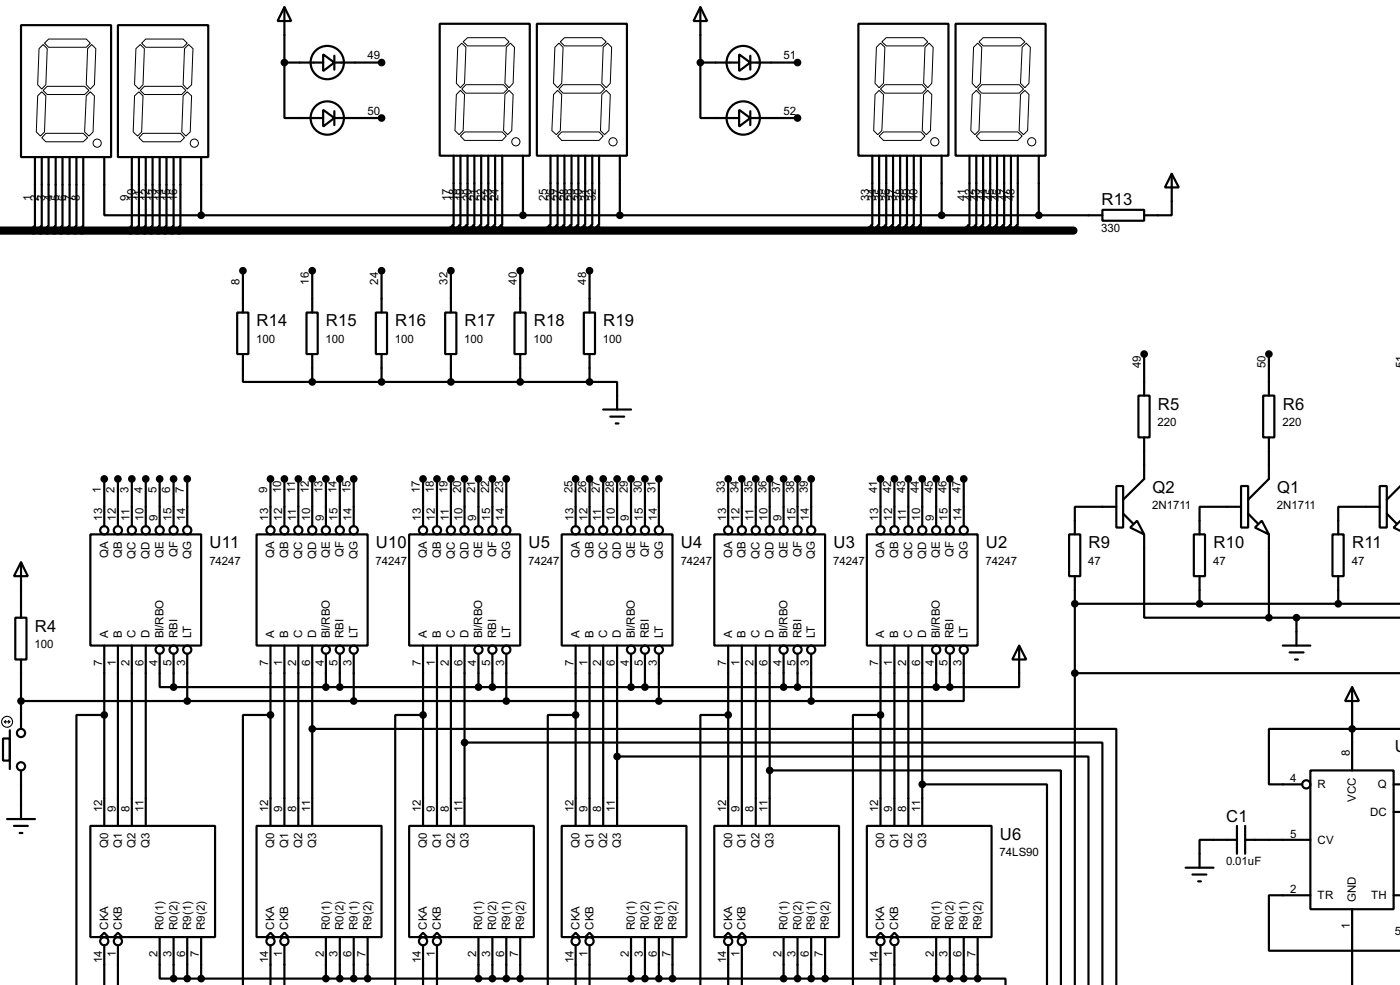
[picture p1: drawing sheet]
<svg xmlns="http://www.w3.org/2000/svg" width="256mm" height="180mm" viewBox="0 0 256 180" stroke-linecap="round" stroke-linejoin="round" font-family="sans-serif">
<defs><g id="words">
<g font-size="3.4">
<text x="201.8" y="37.6">R13</text>
<text x="47" y="59.8">R14</text>
<text x="59.7" y="59.8">R15</text>
<text x="72.4" y="59.8">R16</text>
<text x="85.1" y="59.8">R17</text>
<text x="97.8" y="59.8">R18</text>
<text x="110.5" y="59.8">R19</text>
<text x="212.1" y="75">R5</text>
<text x="235" y="75">R6</text>
<text x="211.1" y="90.2">Q2</text>
<text x="234" y="90.2">Q1</text>
<text x="38.4" y="100.4">U11</text>
<text x="68.9" y="100.4">U10</text>
<text x="96.8" y="100.4">U5</text>
<text x="124.8" y="100.4">U4</text>
<text x="152.7" y="100.4">U3</text>
<text x="180.6" y="100.4">U2</text>
<text x="199.4" y="100.4">R9</text>
<text x="222.3" y="100.4">R10</text>
<text x="247.7" y="100.4">R11</text>
<text x="6.4" y="115.6">R4</text>
<text x="255.6" y="137.7">U</text>
<text x="183.2" y="153.7">U6</text>
<text x="224.7" y="150.4">C1</text>
</g>
<g font-size="2.4">
<text x="67.4" y="10.9">49</text>
<text x="143.6" y="10.9">51</text>
<text x="67.4" y="21">50</text>
<text x="143.6" y="21">52</text>
<text x="5.8" y="36.9" transform="rotate(-90 5.8 36.9)">1</text>
<text x="7.1" y="36.9" transform="rotate(-90 7.1 36.9)">2</text>
<text x="8.3" y="36.9" transform="rotate(-90 8.3 36.9)">3</text>
<text x="9.6" y="36.9" transform="rotate(-90 9.6 36.9)">4</text>
<text x="10.8" y="36.8" transform="rotate(-90 10.8 36.8)">5</text>
<text x="12.1" y="36.9" transform="rotate(-90 12.1 36.9)">6</text>
<text x="13.4" y="36.9" transform="rotate(-90 13.4 36.9)">7</text>
<text x="14.6" y="36.9" transform="rotate(-90 14.6 36.9)">8</text>
<text x="23.5" y="36.8" transform="rotate(-90 23.5 36.8)">9</text>
<text x="24.9" y="36.9" transform="rotate(-90 24.9 36.9)">10</text>
<text x="26.1" y="36.9" transform="rotate(-90 26.1 36.9)">11</text>
<text x="27.3" y="36.9" transform="rotate(-90 27.3 36.9)">12</text>
<text x="28.7" y="36.9" transform="rotate(-90 28.7 36.9)">13</text>
<text x="29.9" y="36.8" transform="rotate(-90 29.9 36.8)">14</text>
<text x="31.2" y="36.9" transform="rotate(-90 31.2 36.9)">15</text>
<text x="32.5" y="36.9" transform="rotate(-90 32.5 36.9)">16</text>
<text x="82.5" y="36.9" transform="rotate(-90 82.5 36.9)">17</text>
<text x="83.8" y="36.9" transform="rotate(-90 83.8 36.9)">18</text>
<text x="85" y="36.8" transform="rotate(-90 85 36.8)">19</text>
<text x="86.3" y="36.9" transform="rotate(-90 86.3 36.9)">20</text>
<text x="87.6" y="36.9" transform="rotate(-90 87.6 36.9)">21</text>
<text x="88.9" y="36.9" transform="rotate(-90 88.9 36.9)">22</text>
<text x="90.1" y="36.9" transform="rotate(-90 90.1 36.9)">23</text>
<text x="91.4" y="36.9" transform="rotate(-90 91.4 36.9)">24</text>
<text x="100.2" y="36.9" transform="rotate(-90 100.2 36.9)">25</text>
<text x="101.6" y="36.9" transform="rotate(-90 101.6 36.9)">26</text>
<text x="102.8" y="36.9" transform="rotate(-90 102.8 36.9)">27</text>
<text x="104.1" y="36.9" transform="rotate(-90 104.1 36.9)">28</text>
<text x="105.4" y="36.9" transform="rotate(-90 105.4 36.9)">29</text>
<text x="106.6" y="36.9" transform="rotate(-90 106.6 36.9)">30</text>
<text x="107.9" y="36.9" transform="rotate(-90 107.9 36.9)">31</text>
<text x="109.2" y="36.9" transform="rotate(-90 109.2 36.9)">32</text>
<text x="159.2" y="36.9" transform="rotate(-90 159.2 36.9)">33</text>
<text x="160.5" y="36.9" transform="rotate(-90 160.5 36.9)">34</text>
<text x="161.8" y="36.8" transform="rotate(-90 161.8 36.8)">35</text>
<text x="163" y="36.9" transform="rotate(-90 163 36.9)">36</text>
<text x="164.3" y="36.9" transform="rotate(-90 164.3 36.9)">37</text>
<text x="165.6" y="36.9" transform="rotate(-90 165.6 36.9)">38</text>
<text x="166.8" y="36.9" transform="rotate(-90 166.8 36.9)">39</text>
<text x="168.1" y="36.8" transform="rotate(-90 168.1 36.8)">40</text>
<text x="177" y="36.9" transform="rotate(-90 177 36.9)">41</text>
<text x="178.3" y="36.9" transform="rotate(-90 178.3 36.9)">42</text>
<text x="179.5" y="36.9" transform="rotate(-90 179.5 36.9)">43</text>
<text x="180.8" y="36.8" transform="rotate(-90 180.8 36.8)">44</text>
<text x="182" y="36.9" transform="rotate(-90 182 36.9)">45</text>
<text x="183.3" y="36.9" transform="rotate(-90 183.3 36.9)">46</text>
<text x="184.6" y="36.8" transform="rotate(-90 184.6 36.8)">47</text>
<text x="185.9" y="36.9" transform="rotate(-90 185.9 36.9)">48</text>
<text x="201.8" y="42.5">330</text>
<text x="43.9" y="52.1" transform="rotate(-90 43.9 52.1)">8</text>
<text x="56.6" y="52.1" transform="rotate(-90 56.6 52.1)">16</text>
<text x="69.3" y="52.1" transform="rotate(-90 69.3 52.1)">24</text>
<text x="82" y="52.1" transform="rotate(-90 82 52.1)">32</text>
<text x="94.7" y="52.1" transform="rotate(-90 94.7 52.1)">40</text>
<text x="107.4" y="52.1" transform="rotate(-90 107.4 52.1)">48</text>
<text x="47" y="62.7">100</text>
<text x="59.7" y="62.7">100</text>
<text x="72.4" y="62.7">100</text>
<text x="85.1" y="62.7">100</text>
<text x="97.8" y="62.7">100</text>
<text x="110.5" y="62.7">100</text>
<text x="209" y="67.4" transform="rotate(-90 209 67.4)">49</text>
<text x="231.9" y="67.4" transform="rotate(-90 231.9 67.4)">50</text>
<text x="257.3" y="67.4" transform="rotate(-90 257.3 67.4)">51</text>
<text x="212.1" y="78">220</text>
<text x="235" y="78">220</text>
<text x="18.5" y="90.2" transform="rotate(-90 18.5 90.2)">1</text>
<text x="18.7" y="95.3" transform="rotate(-90 18.7 95.3)">13</text>
<text x="21" y="90.2" transform="rotate(-90 21 90.2)">2</text>
<text x="21.2" y="95.3" transform="rotate(-90 21.2 95.3)">12</text>
<text x="23.6" y="90.2" transform="rotate(-90 23.6 90.2)">3</text>
<text x="23.8" y="95.3" transform="rotate(-90 23.8 95.3)">11</text>
<text x="26.1" y="90.2" transform="rotate(-90 26.1 90.2)">4</text>
<text x="26.3" y="95.3" transform="rotate(-90 26.3 95.3)">10</text>
<text x="28.7" y="90.2" transform="rotate(-90 28.7 90.2)">5</text>
<text x="28.9" y="95.3" transform="rotate(-90 28.9 95.3)">9</text>
<text x="31.2" y="90.2" transform="rotate(-90 31.2 90.2)">6</text>
<text x="31.4" y="95.3" transform="rotate(-90 31.4 95.3)">15</text>
<text x="33.7" y="90.2" transform="rotate(-90 33.7 90.2)">7</text>
<text x="33.9" y="95.3" transform="rotate(-90 33.9 95.3)">14</text>
<text x="49" y="90.2" transform="rotate(-90 49 90.2)">9</text>
<text x="49.2" y="95.3" transform="rotate(-90 49.2 95.3)">13</text>
<text x="51.5" y="90.2" transform="rotate(-90 51.5 90.2)">10</text>
<text x="51.7" y="95.3" transform="rotate(-90 51.7 95.3)">12</text>
<text x="54.1" y="90.2" transform="rotate(-90 54.1 90.2)">11</text>
<text x="54.3" y="95.3" transform="rotate(-90 54.3 95.3)">11</text>
<text x="56.6" y="90.2" transform="rotate(-90 56.6 90.2)">12</text>
<text x="56.8" y="95.3" transform="rotate(-90 56.8 95.3)">10</text>
<text x="59.1" y="90.2" transform="rotate(-90 59.1 90.2)">13</text>
<text x="59.3" y="95.3" transform="rotate(-90 59.3 95.3)">9</text>
<text x="61.7" y="90.2" transform="rotate(-90 61.7 90.2)">14</text>
<text x="61.9" y="95.3" transform="rotate(-90 61.9 95.3)">15</text>
<text x="64.2" y="90.2" transform="rotate(-90 64.2 90.2)">15</text>
<text x="64.4" y="95.3" transform="rotate(-90 64.4 95.3)">14</text>
<text x="76.9" y="90.2" transform="rotate(-90 76.9 90.2)">17</text>
<text x="77.1" y="95.3" transform="rotate(-90 77.1 95.3)">13</text>
<text x="79.5" y="90.2" transform="rotate(-90 79.5 90.2)">18</text>
<text x="79.7" y="95.3" transform="rotate(-90 79.7 95.3)">12</text>
<text x="82" y="90.2" transform="rotate(-90 82 90.2)">19</text>
<text x="82.2" y="95.3" transform="rotate(-90 82.2 95.3)">11</text>
<text x="84.5" y="90.2" transform="rotate(-90 84.5 90.2)">20</text>
<text x="84.7" y="95.3" transform="rotate(-90 84.7 95.3)">10</text>
<text x="87.1" y="90.2" transform="rotate(-90 87.1 90.2)">21</text>
<text x="87.3" y="95.3" transform="rotate(-90 87.3 95.3)">9</text>
<text x="89.6" y="90.2" transform="rotate(-90 89.6 90.2)">22</text>
<text x="89.8" y="95.3" transform="rotate(-90 89.8 95.3)">15</text>
<text x="92.2" y="90.2" transform="rotate(-90 92.2 90.2)">23</text>
<text x="92.4" y="95.3" transform="rotate(-90 92.4 95.3)">14</text>
<text x="104.9" y="90.2" transform="rotate(-90 104.9 90.2)">25</text>
<text x="105.1" y="95.3" transform="rotate(-90 105.1 95.3)">13</text>
<text x="107.4" y="90.2" transform="rotate(-90 107.4 90.2)">26</text>
<text x="107.6" y="95.3" transform="rotate(-90 107.6 95.3)">12</text>
<text x="109.9" y="90.2" transform="rotate(-90 109.9 90.2)">27</text>
<text x="110.1" y="95.3" transform="rotate(-90 110.1 95.3)">11</text>
<text x="112.5" y="90.2" transform="rotate(-90 112.5 90.2)">28</text>
<text x="112.7" y="95.3" transform="rotate(-90 112.7 95.3)">10</text>
<text x="115" y="90.2" transform="rotate(-90 115 90.2)">29</text>
<text x="115.2" y="95.3" transform="rotate(-90 115.2 95.3)">9</text>
<text x="117.6" y="90.2" transform="rotate(-90 117.6 90.2)">30</text>
<text x="117.8" y="95.3" transform="rotate(-90 117.8 95.3)">15</text>
<text x="120.1" y="90.2" transform="rotate(-90 120.1 90.2)">31</text>
<text x="120.3" y="95.3" transform="rotate(-90 120.3 95.3)">14</text>
<text x="132.8" y="90.2" transform="rotate(-90 132.8 90.2)">33</text>
<text x="133" y="95.3" transform="rotate(-90 133 95.3)">13</text>
<text x="135.3" y="90.2" transform="rotate(-90 135.3 90.2)">34</text>
<text x="135.5" y="95.3" transform="rotate(-90 135.5 95.3)">12</text>
<text x="137.9" y="90.2" transform="rotate(-90 137.9 90.2)">35</text>
<text x="138.1" y="95.3" transform="rotate(-90 138.1 95.3)">11</text>
<text x="140.4" y="90.2" transform="rotate(-90 140.4 90.2)">36</text>
<text x="140.6" y="95.3" transform="rotate(-90 140.6 95.3)">10</text>
<text x="143" y="90.2" transform="rotate(-90 143 90.2)">37</text>
<text x="143.2" y="95.3" transform="rotate(-90 143.2 95.3)">9</text>
<text x="145.5" y="90.2" transform="rotate(-90 145.5 90.2)">38</text>
<text x="145.7" y="95.3" transform="rotate(-90 145.7 95.3)">15</text>
<text x="148" y="90.2" transform="rotate(-90 148 90.2)">39</text>
<text x="148.2" y="95.3" transform="rotate(-90 148.2 95.3)">14</text>
<text x="160.7" y="90.2" transform="rotate(-90 160.7 90.2)">41</text>
<text x="160.9" y="95.3" transform="rotate(-90 160.9 95.3)">13</text>
<text x="163.3" y="90.2" transform="rotate(-90 163.3 90.2)">42</text>
<text x="163.5" y="95.3" transform="rotate(-90 163.5 95.3)">12</text>
<text x="165.8" y="90.2" transform="rotate(-90 165.8 90.2)">43</text>
<text x="166" y="95.3" transform="rotate(-90 166 95.3)">11</text>
<text x="168.4" y="90.2" transform="rotate(-90 168.4 90.2)">44</text>
<text x="168.6" y="95.3" transform="rotate(-90 168.6 95.3)">10</text>
<text x="170.9" y="90.2" transform="rotate(-90 170.9 90.2)">45</text>
<text x="171.1" y="95.3" transform="rotate(-90 171.1 95.3)">9</text>
<text x="173.4" y="90.2" transform="rotate(-90 173.4 90.2)">46</text>
<text x="173.6" y="95.3" transform="rotate(-90 173.6 95.3)">15</text>
<text x="176" y="90.2" transform="rotate(-90 176 90.2)">47</text>
<text x="176.2" y="95.3" transform="rotate(-90 176.2 95.3)">14</text>
<text x="211.1" y="93.2">2N1711</text>
<text x="233.9" y="93.2">2N1711</text>
<text x="19.8" y="102.1" transform="rotate(-90 19.8 102.1)">QA</text>
<text x="22.3" y="102.1" transform="rotate(-90 22.3 102.1)">QB</text>
<text x="24.8" y="102.3" transform="rotate(-90 24.8 102.3)">QC</text>
<text x="27.4" y="102.3" transform="rotate(-90 27.4 102.3)">QD</text>
<text x="30" y="102.1" transform="rotate(-90 30 102.1)">QE</text>
<text x="32.5" y="102" transform="rotate(-90 32.5 102)">QF</text>
<text x="35" y="102.4" transform="rotate(-90 35 102.4)">QG</text>
<text x="38.4" y="103.4">74247</text>
<text x="50.3" y="102.1" transform="rotate(-90 50.3 102.1)">QA</text>
<text x="52.8" y="102.1" transform="rotate(-90 52.8 102.1)">QB</text>
<text x="55.3" y="102.3" transform="rotate(-90 55.3 102.3)">QC</text>
<text x="57.9" y="102.3" transform="rotate(-90 57.9 102.3)">QD</text>
<text x="60.4" y="102.1" transform="rotate(-90 60.4 102.1)">QE</text>
<text x="63" y="102" transform="rotate(-90 63 102)">QF</text>
<text x="65.5" y="102.4" transform="rotate(-90 65.5 102.4)">QG</text>
<text x="68.8" y="103.4">74247</text>
<text x="78.2" y="102.1" transform="rotate(-90 78.2 102.1)">QA</text>
<text x="80.8" y="102.1" transform="rotate(-90 80.8 102.1)">QB</text>
<text x="83.3" y="102.3" transform="rotate(-90 83.3 102.3)">QC</text>
<text x="85.8" y="102.3" transform="rotate(-90 85.8 102.3)">QD</text>
<text x="88.4" y="102.1" transform="rotate(-90 88.4 102.1)">QE</text>
<text x="90.9" y="102" transform="rotate(-90 90.9 102)">QF</text>
<text x="93.5" y="102.4" transform="rotate(-90 93.5 102.4)">QG</text>
<text x="96.8" y="103.4">74247</text>
<text x="106.2" y="102.1" transform="rotate(-90 106.2 102.1)">QA</text>
<text x="108.7" y="102.1" transform="rotate(-90 108.7 102.1)">QB</text>
<text x="111.2" y="102.3" transform="rotate(-90 111.2 102.3)">QC</text>
<text x="113.8" y="102.3" transform="rotate(-90 113.8 102.3)">QD</text>
<text x="116.3" y="102.1" transform="rotate(-90 116.3 102.1)">QE</text>
<text x="118.9" y="102" transform="rotate(-90 118.9 102)">QF</text>
<text x="121.4" y="102.4" transform="rotate(-90 121.4 102.4)">QG</text>
<text x="124.7" y="103.4">74247</text>
<text x="134.1" y="102.1" transform="rotate(-90 134.1 102.1)">QA</text>
<text x="136.6" y="102.1" transform="rotate(-90 136.6 102.1)">QB</text>
<text x="139.2" y="102.3" transform="rotate(-90 139.2 102.3)">QC</text>
<text x="141.7" y="102.3" transform="rotate(-90 141.7 102.3)">QD</text>
<text x="144.3" y="102.1" transform="rotate(-90 144.3 102.1)">QE</text>
<text x="146.8" y="102" transform="rotate(-90 146.8 102)">QF</text>
<text x="149.3" y="102.4" transform="rotate(-90 149.3 102.4)">QG</text>
<text x="152.7" y="103.4">74247</text>
<text x="162" y="102.1" transform="rotate(-90 162 102.1)">QA</text>
<text x="164.6" y="102.1" transform="rotate(-90 164.6 102.1)">QB</text>
<text x="167.1" y="102.3" transform="rotate(-90 167.1 102.3)">QC</text>
<text x="169.7" y="102.3" transform="rotate(-90 169.7 102.3)">QD</text>
<text x="172.2" y="102.1" transform="rotate(-90 172.2 102.1)">QE</text>
<text x="174.7" y="102" transform="rotate(-90 174.7 102)">QF</text>
<text x="177.3" y="102.4" transform="rotate(-90 177.3 102.4)">QG</text>
<text x="180.6" y="103.4">74247</text>
<text x="199.4" y="103.4">47</text>
<text x="222.3" y="103.4">47</text>
<text x="247.7" y="103.4">47</text>
<text x="6.3" y="118.6">100</text>
<text x="19.8" y="116.8" transform="rotate(-90 19.8 116.8)">A</text>
<text x="22.3" y="116.8" transform="rotate(-90 22.3 116.8)">B</text>
<text x="24.9" y="116.8" transform="rotate(-90 24.9 116.8)">C</text>
<text x="27.4" y="116.8" transform="rotate(-90 27.4 116.8)">D</text>
<text x="30" y="116.8" transform="rotate(-90 30 116.8)">BI/RBO</text>
<text x="32.5" y="116.8" transform="rotate(-90 32.5 116.8)">RBI</text>
<text x="35" y="116.8" transform="rotate(-90 35 116.8)">LT</text>
<text x="50.3" y="116.8" transform="rotate(-90 50.3 116.8)">A</text>
<text x="52.8" y="116.8" transform="rotate(-90 52.8 116.8)">B</text>
<text x="55.4" y="116.8" transform="rotate(-90 55.4 116.8)">C</text>
<text x="57.9" y="116.8" transform="rotate(-90 57.9 116.8)">D</text>
<text x="60.4" y="116.8" transform="rotate(-90 60.4 116.8)">BI/RBO</text>
<text x="63" y="116.8" transform="rotate(-90 63 116.8)">RBI</text>
<text x="65.5" y="116.8" transform="rotate(-90 65.5 116.8)">LT</text>
<text x="78.2" y="116.8" transform="rotate(-90 78.2 116.8)">A</text>
<text x="80.8" y="116.8" transform="rotate(-90 80.8 116.8)">B</text>
<text x="83.3" y="116.8" transform="rotate(-90 83.3 116.8)">C</text>
<text x="85.8" y="116.8" transform="rotate(-90 85.8 116.8)">D</text>
<text x="88.4" y="116.8" transform="rotate(-90 88.4 116.8)">BI/RBO</text>
<text x="90.9" y="116.8" transform="rotate(-90 90.9 116.8)">RBI</text>
<text x="93.5" y="116.8" transform="rotate(-90 93.5 116.8)">LT</text>
<text x="106.2" y="116.8" transform="rotate(-90 106.2 116.8)">A</text>
<text x="108.7" y="116.8" transform="rotate(-90 108.7 116.8)">B</text>
<text x="111.2" y="116.8" transform="rotate(-90 111.2 116.8)">C</text>
<text x="113.8" y="116.8" transform="rotate(-90 113.8 116.8)">D</text>
<text x="116.3" y="116.8" transform="rotate(-90 116.3 116.8)">BI/RBO</text>
<text x="118.9" y="116.8" transform="rotate(-90 118.9 116.8)">RBI</text>
<text x="121.4" y="116.8" transform="rotate(-90 121.4 116.8)">LT</text>
<text x="134.1" y="116.8" transform="rotate(-90 134.1 116.8)">A</text>
<text x="136.6" y="116.8" transform="rotate(-90 136.6 116.8)">B</text>
<text x="139.2" y="116.8" transform="rotate(-90 139.2 116.8)">C</text>
<text x="141.7" y="116.8" transform="rotate(-90 141.7 116.8)">D</text>
<text x="144.3" y="116.8" transform="rotate(-90 144.3 116.8)">BI/RBO</text>
<text x="146.8" y="116.8" transform="rotate(-90 146.8 116.8)">RBI</text>
<text x="149.3" y="116.8" transform="rotate(-90 149.3 116.8)">LT</text>
<text x="162" y="116.8" transform="rotate(-90 162 116.8)">A</text>
<text x="164.6" y="116.8" transform="rotate(-90 164.6 116.8)">B</text>
<text x="167.1" y="116.8" transform="rotate(-90 167.1 116.8)">C</text>
<text x="169.7" y="116.8" transform="rotate(-90 169.7 116.8)">D</text>
<text x="172.2" y="116.8" transform="rotate(-90 172.2 116.8)">BI/RBO</text>
<text x="174.7" y="116.8" transform="rotate(-90 174.7 116.8)">RBI</text>
<text x="177.3" y="116.8" transform="rotate(-90 177.3 116.8)">LT</text>
<text x="18.7" y="121.9" transform="rotate(-90 18.7 121.9)">7</text>
<text x="21.2" y="121.9" transform="rotate(-90 21.2 121.9)">1</text>
<text x="23.7" y="121.9" transform="rotate(-90 23.7 121.9)">2</text>
<text x="26.3" y="121.9" transform="rotate(-90 26.3 121.9)">6</text>
<text x="28.8" y="121.9" transform="rotate(-90 28.8 121.9)">4</text>
<text x="31.4" y="121.9" transform="rotate(-90 31.4 121.9)">5</text>
<text x="33.9" y="121.9" transform="rotate(-90 33.9 121.9)">3</text>
<text x="49.1" y="121.9" transform="rotate(-90 49.1 121.9)">7</text>
<text x="51.7" y="121.9" transform="rotate(-90 51.7 121.9)">1</text>
<text x="54.2" y="121.9" transform="rotate(-90 54.2 121.9)">2</text>
<text x="56.8" y="121.9" transform="rotate(-90 56.8 121.9)">6</text>
<text x="59.3" y="121.9" transform="rotate(-90 59.3 121.9)">4</text>
<text x="61.8" y="121.9" transform="rotate(-90 61.8 121.9)">5</text>
<text x="64.4" y="121.8" transform="rotate(-90 64.4 121.8)">3</text>
<text x="77.1" y="121.8" transform="rotate(-90 77.1 121.8)">7</text>
<text x="79.6" y="121.9" transform="rotate(-90 79.6 121.9)">1</text>
<text x="82.2" y="121.9" transform="rotate(-90 82.2 121.9)">2</text>
<text x="84.7" y="121.9" transform="rotate(-90 84.7 121.9)">6</text>
<text x="87.3" y="121.9" transform="rotate(-90 87.3 121.9)">4</text>
<text x="89.8" y="121.8" transform="rotate(-90 89.8 121.8)">5</text>
<text x="92.4" y="121.9" transform="rotate(-90 92.4 121.9)">3</text>
<text x="105.1" y="121.9" transform="rotate(-90 105.1 121.9)">7</text>
<text x="107.6" y="121.9" transform="rotate(-90 107.6 121.9)">1</text>
<text x="110.1" y="121.9" transform="rotate(-90 110.1 121.9)">2</text>
<text x="112.7" y="121.9" transform="rotate(-90 112.7 121.9)">6</text>
<text x="115.2" y="121.8" transform="rotate(-90 115.2 121.8)">4</text>
<text x="117.8" y="121.9" transform="rotate(-90 117.8 121.9)">5</text>
<text x="120.3" y="121.9" transform="rotate(-90 120.3 121.9)">3</text>
<text x="133" y="121.9" transform="rotate(-90 133 121.9)">7</text>
<text x="135.5" y="121.9" transform="rotate(-90 135.5 121.9)">1</text>
<text x="138.1" y="121.9" transform="rotate(-90 138.1 121.9)">2</text>
<text x="140.6" y="121.9" transform="rotate(-90 140.6 121.9)">6</text>
<text x="143.2" y="121.9" transform="rotate(-90 143.2 121.9)">4</text>
<text x="145.7" y="121.9" transform="rotate(-90 145.7 121.9)">5</text>
<text x="148.2" y="121.9" transform="rotate(-90 148.2 121.9)">3</text>
<text x="160.9" y="121.9" transform="rotate(-90 160.9 121.9)">7</text>
<text x="163.5" y="121.9" transform="rotate(-90 163.5 121.9)">1</text>
<text x="166" y="121.9" transform="rotate(-90 166 121.9)">2</text>
<text x="168.6" y="121.9" transform="rotate(-90 168.6 121.9)">6</text>
<text x="171.1" y="121.9" transform="rotate(-90 171.1 121.9)">4</text>
<text x="173.6" y="121.9" transform="rotate(-90 173.6 121.9)">5</text>
<text x="176.2" y="121.9" transform="rotate(-90 176.2 121.9)">3</text>
<text x="236.4" y="143.2">4</text>
<text x="247.3" y="138.4" transform="rotate(-90 247.3 138.4)">8</text>
<text x="18.7" y="148.6" transform="rotate(-90 18.7 148.6)">12</text>
<text x="21.2" y="148.6" transform="rotate(-90 21.2 148.6)">9</text>
<text x="23.8" y="148.6" transform="rotate(-90 23.8 148.6)">8</text>
<text x="26.3" y="148.6" transform="rotate(-90 26.3 148.6)">11</text>
<text x="49.2" y="148.6" transform="rotate(-90 49.2 148.6)">12</text>
<text x="51.7" y="148.6" transform="rotate(-90 51.7 148.6)">9</text>
<text x="54.3" y="148.6" transform="rotate(-90 54.3 148.6)">8</text>
<text x="56.8" y="148.6" transform="rotate(-90 56.8 148.6)">11</text>
<text x="77.1" y="148.6" transform="rotate(-90 77.1 148.6)">12</text>
<text x="79.7" y="148.6" transform="rotate(-90 79.7 148.6)">9</text>
<text x="82.2" y="148.6" transform="rotate(-90 82.2 148.6)">8</text>
<text x="84.7" y="148.6" transform="rotate(-90 84.7 148.6)">11</text>
<text x="105.1" y="148.6" transform="rotate(-90 105.1 148.6)">12</text>
<text x="107.6" y="148.6" transform="rotate(-90 107.6 148.6)">9</text>
<text x="110.1" y="148.6" transform="rotate(-90 110.1 148.6)">8</text>
<text x="112.7" y="148.6" transform="rotate(-90 112.7 148.6)">11</text>
<text x="133" y="148.6" transform="rotate(-90 133 148.6)">12</text>
<text x="135.5" y="148.6" transform="rotate(-90 135.5 148.6)">9</text>
<text x="138.1" y="148.6" transform="rotate(-90 138.1 148.6)">8</text>
<text x="140.6" y="148.6" transform="rotate(-90 140.6 148.6)">11</text>
<text x="160.9" y="148.6" transform="rotate(-90 160.9 148.6)">12</text>
<text x="163.5" y="148.6" transform="rotate(-90 163.5 148.6)">9</text>
<text x="166" y="148.6" transform="rotate(-90 166 148.6)">8</text>
<text x="168.6" y="148.6" transform="rotate(-90 168.6 148.6)">11</text>
<text x="241.4" y="144.3">R</text>
<text x="248.4" y="146.7" transform="rotate(-90 248.4 146.7)">VCC</text>
<text x="251" y="149.3">DC</text>
<text x="252.4" y="144.3">Q</text>
<text x="19.8" y="155.2" transform="rotate(-90 19.8 155.2)">Q0</text>
<text x="22.3" y="155.2" transform="rotate(-90 22.3 155.2)">Q1</text>
<text x="24.9" y="155.2" transform="rotate(-90 24.9 155.2)">Q2</text>
<text x="27.4" y="155.2" transform="rotate(-90 27.4 155.2)">Q3</text>
<text x="50.3" y="155.2" transform="rotate(-90 50.3 155.2)">Q0</text>
<text x="52.8" y="155.2" transform="rotate(-90 52.8 155.2)">Q1</text>
<text x="55.4" y="155.2" transform="rotate(-90 55.4 155.2)">Q2</text>
<text x="57.9" y="155.2" transform="rotate(-90 57.9 155.2)">Q3</text>
<text x="78.2" y="155.2" transform="rotate(-90 78.2 155.2)">Q0</text>
<text x="80.8" y="155.2" transform="rotate(-90 80.8 155.2)">Q1</text>
<text x="83.3" y="155.2" transform="rotate(-90 83.3 155.2)">Q2</text>
<text x="85.8" y="155.2" transform="rotate(-90 85.8 155.2)">Q3</text>
<text x="106.2" y="155.2" transform="rotate(-90 106.2 155.2)">Q0</text>
<text x="108.7" y="155.2" transform="rotate(-90 108.7 155.2)">Q1</text>
<text x="111.2" y="155.2" transform="rotate(-90 111.2 155.2)">Q2</text>
<text x="113.8" y="155.2" transform="rotate(-90 113.8 155.2)">Q3</text>
<text x="134.1" y="155.2" transform="rotate(-90 134.1 155.2)">Q0</text>
<text x="136.6" y="155.2" transform="rotate(-90 136.6 155.2)">Q1</text>
<text x="139.2" y="155.2" transform="rotate(-90 139.2 155.2)">Q2</text>
<text x="141.7" y="155.2" transform="rotate(-90 141.7 155.2)">Q3</text>
<text x="162" y="155.2" transform="rotate(-90 162 155.2)">Q0</text>
<text x="164.6" y="155.2" transform="rotate(-90 164.6 155.2)">Q1</text>
<text x="167.1" y="155.2" transform="rotate(-90 167.1 155.2)">Q2</text>
<text x="169.7" y="155.2" transform="rotate(-90 169.7 155.2)">Q3</text>
<text x="236.4" y="153.3">5</text>
<text x="241.4" y="154.4">CV</text>
<text x="183.1" y="156.7">74LS90</text>
<text x="224.6" y="158.4">0.01uF</text>
<text x="236.4" y="163.5">2</text>
<text x="241.4" y="164.6">TR</text>
<text x="248.4" y="165.1" transform="rotate(-90 248.4 165.1)">GND</text>
<text x="251.2" y="164.6">TH</text>
<text x="19.8" y="170.2" transform="rotate(-90 19.8 170.2)">CKA</text>
<text x="22.3" y="170.2" transform="rotate(-90 22.3 170.2)">CKB</text>
<text x="30" y="170.2" transform="rotate(-90 30 170.2)">R0(1)</text>
<text x="32.5" y="170.2" transform="rotate(-90 32.5 170.2)">R0(2)</text>
<text x="35" y="170.2" transform="rotate(-90 35 170.2)">R9(1)</text>
<text x="37.6" y="170.2" transform="rotate(-90 37.6 170.2)">R9(2)</text>
<text x="50.3" y="170.2" transform="rotate(-90 50.3 170.2)">CKA</text>
<text x="52.8" y="170.2" transform="rotate(-90 52.8 170.2)">CKB</text>
<text x="60.4" y="170.2" transform="rotate(-90 60.4 170.2)">R0(1)</text>
<text x="63" y="170.2" transform="rotate(-90 63 170.2)">R0(2)</text>
<text x="65.5" y="170.2" transform="rotate(-90 65.5 170.2)">R9(1)</text>
<text x="68.1" y="170.2" transform="rotate(-90 68.1 170.2)">R9(2)</text>
<text x="78.2" y="170.2" transform="rotate(-90 78.2 170.2)">CKA</text>
<text x="80.8" y="170.2" transform="rotate(-90 80.8 170.2)">CKB</text>
<text x="88.4" y="170.2" transform="rotate(-90 88.4 170.2)">R0(1)</text>
<text x="90.9" y="170.2" transform="rotate(-90 90.9 170.2)">R0(2)</text>
<text x="93.5" y="170.2" transform="rotate(-90 93.5 170.2)">R9(1)</text>
<text x="96" y="170.2" transform="rotate(-90 96 170.2)">R9(2)</text>
<text x="106.2" y="170.2" transform="rotate(-90 106.2 170.2)">CKA</text>
<text x="108.7" y="170.2" transform="rotate(-90 108.7 170.2)">CKB</text>
<text x="116.3" y="170.2" transform="rotate(-90 116.3 170.2)">R0(1)</text>
<text x="118.9" y="170.2" transform="rotate(-90 118.9 170.2)">R0(2)</text>
<text x="121.4" y="170.2" transform="rotate(-90 121.4 170.2)">R9(1)</text>
<text x="123.9" y="170.2" transform="rotate(-90 123.9 170.2)">R9(2)</text>
<text x="134.1" y="170.2" transform="rotate(-90 134.1 170.2)">CKA</text>
<text x="136.6" y="170.2" transform="rotate(-90 136.6 170.2)">CKB</text>
<text x="144.3" y="170.2" transform="rotate(-90 144.3 170.2)">R0(1)</text>
<text x="146.8" y="170.2" transform="rotate(-90 146.8 170.2)">R0(2)</text>
<text x="149.3" y="170.2" transform="rotate(-90 149.3 170.2)">R9(1)</text>
<text x="151.9" y="170.2" transform="rotate(-90 151.9 170.2)">R9(2)</text>
<text x="162" y="170.2" transform="rotate(-90 162 170.2)">CKA</text>
<text x="164.6" y="170.2" transform="rotate(-90 164.6 170.2)">CKB</text>
<text x="172.2" y="170.2" transform="rotate(-90 172.2 170.2)">R0(1)</text>
<text x="174.7" y="170.2" transform="rotate(-90 174.7 170.2)">R0(2)</text>
<text x="177.3" y="170.2" transform="rotate(-90 177.3 170.2)">R9(1)</text>
<text x="179.8" y="170.2" transform="rotate(-90 179.8 170.2)">R9(2)</text>
<text x="247.3" y="170.1" transform="rotate(-90 247.3 170.1)">1</text>
<text x="255.5" y="171.1">5</text>
<text x="18.7" y="176.3" transform="rotate(-90 18.7 176.3)">14</text>
<text x="21.2" y="175.2" transform="rotate(-90 21.2 175.2)">1</text>
<text x="28.9" y="175.2" transform="rotate(-90 28.9 175.2)">2</text>
<text x="31.4" y="175.2" transform="rotate(-90 31.4 175.2)">3</text>
<text x="33.9" y="175.2" transform="rotate(-90 33.9 175.2)">6</text>
<text x="36.5" y="175.2" transform="rotate(-90 36.5 175.2)">7</text>
<text x="49.2" y="176.3" transform="rotate(-90 49.2 176.3)">14</text>
<text x="51.7" y="175.2" transform="rotate(-90 51.7 175.2)">1</text>
<text x="59.3" y="175.2" transform="rotate(-90 59.3 175.2)">2</text>
<text x="61.9" y="175.2" transform="rotate(-90 61.9 175.2)">3</text>
<text x="64.4" y="175.2" transform="rotate(-90 64.4 175.2)">6</text>
<text x="67" y="175.2" transform="rotate(-90 67 175.2)">7</text>
<text x="77.1" y="176.3" transform="rotate(-90 77.1 176.3)">14</text>
<text x="79.7" y="175.2" transform="rotate(-90 79.7 175.2)">1</text>
<text x="87.3" y="175.2" transform="rotate(-90 87.3 175.2)">2</text>
<text x="89.8" y="175.2" transform="rotate(-90 89.8 175.2)">3</text>
<text x="92.4" y="175.2" transform="rotate(-90 92.4 175.2)">6</text>
<text x="94.9" y="175.2" transform="rotate(-90 94.9 175.2)">7</text>
<text x="105.1" y="176.3" transform="rotate(-90 105.1 176.3)">14</text>
<text x="107.6" y="175.2" transform="rotate(-90 107.6 175.2)">1</text>
<text x="115.2" y="175.2" transform="rotate(-90 115.2 175.2)">2</text>
<text x="117.8" y="175.2" transform="rotate(-90 117.8 175.2)">3</text>
<text x="120.3" y="175.2" transform="rotate(-90 120.3 175.2)">6</text>
<text x="122.8" y="175.2" transform="rotate(-90 122.8 175.2)">7</text>
<text x="133" y="176.3" transform="rotate(-90 133 176.3)">14</text>
<text x="135.5" y="175.2" transform="rotate(-90 135.5 175.2)">1</text>
<text x="143.2" y="175.2" transform="rotate(-90 143.2 175.2)">2</text>
<text x="145.7" y="175.2" transform="rotate(-90 145.7 175.2)">3</text>
<text x="148.2" y="175.2" transform="rotate(-90 148.2 175.2)">6</text>
<text x="150.8" y="175.2" transform="rotate(-90 150.8 175.2)">7</text>
<text x="160.9" y="176.3" transform="rotate(-90 160.9 176.3)">14</text>
<text x="163.5" y="175.2" transform="rotate(-90 163.5 175.2)">1</text>
<text x="171.1" y="175.2" transform="rotate(-90 171.1 175.2)">2</text>
<text x="173.6" y="175.2" transform="rotate(-90 173.6 175.2)">3</text>
<text x="176.2" y="175.2" transform="rotate(-90 176.2 175.2)">6</text>
<text x="178.7" y="175.2" transform="rotate(-90 178.7 175.2)">7</text>
</g>
</g></defs>
<path d="M-.1 42.2h196.8" fill="none" stroke="#000" stroke-width="1.5"/>
<g fill="none" stroke="#000" stroke-width=".4">
<path d="M3.9 4.6h16.5v24.2h-16.5zM21.6 4.6h16.6v24.2h-16.6zM52.1 1.3l1.3 2.6h-2.5zM52.1 11.5v10.1h7.1M52.1 11.5h7.1M52.1 1.3v10.2M59.2 10l2.1 1.5-2.1 1.5zM61.3 11.5h8.6M61.3 10.2v2.6M80.6 4.4h16.5v24.1h-16.5zM98.4 4.4h16.5v24.1h-16.5zM128.3 1.3l1.3 2.6h-2.5z"/>
<path d="M128.3 11.5v10.1h7.1M128.3 11.5h7.1M128.3 1.3v10.2M135.4 10l2.1 1.5-2.1 1.5zM137.5 11.5h8.6M137.5 10.2v2.6M157.3 4.4h16.5v24.1h-16.5zM175.1 4.4h16.5v24.1h-16.5zM6.4 28.8v12.7h-.2v.7M7.7 28.8v12.7h-.3v.7M8.9 28.8v12.7h-.2v.7M10.2 28.8v12.7h-.2v.7"/>
<path d="M11.5 28.8v12.7h-.3v.7M12.8 28.8v12.7h-.3v.7M14 28.8v12.7h-.2v.7M15.3 28.8v12.7h-.3v.7M19.1 28.8v10.6h17.8M24.2 28.8v12.7h-.3v.7M25.5 28.8v12.7h-.3v.7M26.7 28.8v12.7h-.2v.7M28 28.8v12.7h-.3v.7M29.3 28.8v12.7h-.3v.7M30.5 28.8v12.7h-.2v.7M31.8 28.8v12.7h-.2v.7"/>
<path d="M33.1 28.8v12.7h-.3v.7M36.9 28.8v10.6M36.9 39.4h165.1M59.2 20.1l2.1 1.5-2.1 1.6zM61.3 21.6h8.6M61.3 20.4v2.5M83.1 28.5v12.7h-.2v.8M84.4 28.5v12.7h-.3v.8M85.7 28.5v12.7h-.3v.8M86.9 28.5v12.7h-.2v.8M88.2 28.5v12.7h-.3v.8M89.5 28.5v12.7h-.3v.8"/>
<path d="M90.7 28.5v12.7h-.2v.8M92 28.5v12.7h-.3v.8M95.8 28.5v10.9M100.9 28.5v12.7h-.3v.8M102.2 28.5v12.7h-.3v.8M103.4 28.5v12.7h-.2v.8M104.7 28.5v12.7h-.3v.8M106 28.5v12.7h-.3v.8M107.2 28.5v12.7h-.2v.8M108.5 28.5v12.7h-.2v.8M109.8 28.5v12.7h-.3v.8M113.6 28.5v10.9"/>
<path d="M135.4 20.1l2.1 1.5-2.1 1.6zM137.5 21.6h8.6M137.5 20.4v2.5M159.8 28.5v12.7h-.2v.8M161.1 28.5v12.7h-.3v.8M162.4 28.5v12.7h-.3v.8M163.6 28.5v12.7h-.2v.8M164.9 28.5v12.7h-.3v.8M166.2 28.5v12.7h-.3v.8M167.4 28.5v12.7h-.2v.8M168.7 28.5v12.7h-.2v.8M172.5 28.5v10.9"/>
<path d="M177.6 28.5v12.7h-.3v.8M178.9 28.5v12.7h-.3v.8M180.1 28.5v12.7h-.2v.8M181.4 28.5v12.7h-.2v.8M182.7 28.5v12.7h-.3v.8M184 28.5v12.7h-.3v.8M185.2 28.5v12.7h-.2v.8M186.5 28.5v12.7h-.3v.8M190.3 28.5v10.9M202 38.4h7.6v2h-7.6zM214.7 31.8l1.3 2.5h-2.6zM214.7 31.8v7.6h-5.1"/>
<path d="M43.5 57.2h2v7.6h-2zM44.5 49.6v7.6M56.2 57.2h2v7.6h-2zM57.2 49.6v7.6M68.9 57.2h2v7.6h-2zM69.9 49.6v7.6M81.6 57.2h2v7.6h-2zM82.6 49.6v7.6M94.3 57.2h2v7.6h-2zM95.3 49.6v7.6M107 57.2h2v7.6h-2zM108 49.6v7.6"/>
<path d="M44.5 64.8v5.1h12.7M57.2 64.8v5.1M57.2 69.9h50.8M69.9 64.8v5.1M82.6 64.8v5.1M95.3 64.8v5.1M108 69.9h5.1v5.1M108 64.8v5.1M110.5 75h5.1M111.8 76.3h2.6M112.8 77.5h.5M208.6 72.4h2v7.7h-2z"/>
<path d="M209.6 64.8v7.6M231.4 72.4h2.1v7.7h-2.1zM232.5 64.8v7.6M16.6 97.8h20.3v20.4h-20.3zM19.1 87.7v8.6M21.6 87.7v8.6M24.2 87.7v8.6M26.7 87.7v8.6M29.3 87.7v8.6M31.8 87.7v8.6M34.3 87.7v8.6M47 97.8h20.4v20.4h-20.4z"/>
<path d="M49.6 87.7v8.6M52.1 87.7v8.6M54.7 87.7v8.6M57.2 87.7v8.6M59.7 87.7v8.6M62.3 87.7v8.6M64.8 87.7v8.6M75 97.8h20.3v20.4h-20.3zM77.5 87.7v8.6M80.1 87.7v8.6M82.6 87.7v8.6M85.1 87.7v8.6"/>
<path d="M87.7 87.7v8.6M90.2 87.7v8.6M92.8 87.7v8.6M102.9 97.8h20.3v20.4h-20.3zM105.5 87.7v8.6M108 87.7v8.6M110.5 87.7v8.6M113.1 87.7v8.6M115.6 87.7v8.6M118.2 87.7v8.6M120.7 87.7v8.6M130.9 97.8h20.3v20.4h-20.3z"/>
<path d="M133.4 87.7v8.6M135.9 87.7v8.6M138.5 87.7v8.6M141 87.7v8.6M143.6 87.7v8.6M146.1 87.7v8.6M148.6 87.7v8.6M158.8 97.8h20.3v20.4h-20.3zM161.3 87.7v8.6M163.9 87.7v8.6M166.4 87.7v8.6M169 87.7v8.6"/>
<path d="M171.5 87.7v8.6M174 87.7v8.6M176.6 87.7v8.6M195.9 97.8h2v7.7h-2zM204.5 89h1.3v7.6h-1.3zM204.5 92.8h-7.6v5M205.8 94l1.8 1.8M207.1 96.6l1.2-1.3 1.3 2.5zM209.6 97.8v15.3h22.9M209.6 80.1v7.6l-3.8 3.8M218.7 97.8h2.1v7.7h-2.1zM227.4 89h1.3v7.6h-1.3z"/>
<path d="M227.4 92.8h-7.6v5M228.7 94l1.7 1.8M231.2 95.3l1.3 2.5-2.6-1.2zM232.5 80.1v7.6l-3.8 3.8M232.5 97.8v15.3M244.1 97.8h2.1v7.7h-2.1zM252.8 89h1.3v7.6h-1.3zM252.8 92.8h-7.6v5M254.1 94l1.7 1.8M256.5 95.3l-1.2 1.3 1.2 .5M256.5 89l-2.4 2.5M2.8 113.1h2.1v7.6h-2.1z"/>
<path d="M3.9 102.9l1.2 2.6h-2.5zM3.9 102.9v10.2M19.1 118.2v33M21.6 118.2v33M24.2 118.2v33M26.7 118.2v33M29.3 119.7v6.1h2.5M31.8 119.7v6.1M34.3 119.7v8.6M49.6 118.2v33M52.1 118.2v33M54.7 118.2v33"/>
<path d="M57.2 118.2v33M59.7 119.7v6.1M62.3 119.7v6.1M64.8 119.7v8.6M77.5 118.2v33M80.1 118.2v33M82.6 118.2v33M85.1 118.2v33M87.7 119.7v6.1M90.2 119.7v6.1M92.8 119.7v8.6M105.5 118.2v33"/>
<path d="M108 118.2v33M110.5 118.2v33M113.1 118.2v33M115.6 119.7v6.1M118.2 119.7v6.1M120.7 119.7v8.6M133.4 118.2v33M135.9 118.2v33M138.5 118.2v33M141 118.2v33M143.6 119.7v6.1M146.1 119.7v6.1"/>
<path d="M148.6 119.7v8.6M161.3 118.2v33M163.9 118.2v33M166.4 118.2v33M169 118.2v33M171.5 119.7v6.1M174 119.7v6.1M176.6 119.7v8.6h-28M186.7 118.2l1.3 2.5h-2.5zM186.7 118.2v7.6h-12.7M196.9 110.5h59.6M196.9 105.5v74.8"/>
<path d="M219.8 105.5v5M232.5 113.1h24M235 118.2h5.1M236.3 119.4h2.5M237.5 113.1v5.1M245.2 105.5v5M.6 135.2h1.2v4h-1.2zM1.8 133.7v7.1M3.9 120.7v12.7M3.9 128.3h144.7M19.1 130.9h-5.1v49.4M31.8 125.8h142.2"/>
<path d="M49.6 130.9h-5.1v49.4M57.2 133.4h147.3v46.9M77.5 130.9h-5.1v49.4M85.1 135.9h116.9v44.4M105.5 130.9h-5.1v49.4M113.1 138.5h86.3v41.8M133.4 130.9h-5.1v49.4M161.3 130.9h-5v49.4M196.9 123.2h59.6M237.3 120.7h.5M247.7 125.8l1.3 2.5h-2.6zM247.7 125.8v15.2"/>
<path d="M256.5 133.4h-24v10.2h6.1M1.3 149.9h5.1M2.6 151.2h2.5M3.6 152.5h.5M3.9 141v8.9M16.6 151.2h22.8v20.3h-22.8zM47 151.2h22.9v20.3h-22.9zM75 151.2h22.8v20.3h-22.8zM102.9 151.2h22.9v20.3h-22.9zM130.9 151.2h22.8v20.3h-22.8zM141 141h53.4v39.3M158.8 151.2h22.9v20.3h-22.9z"/>
<path d="M169 143.6h22.8v36.7M217.2 158.8h5.1M226.6 153.7h-6.8v5.1M226.6 151.2v5.1M228.1 153.7h12M228.1 151.2v5.1M240.1 141h15.2v25.4h-15.2zM255.3 143.6h1.2M255.3 148.6h1.2M18.3 171.5l.8-.8 .8 .8zM19.1 173v7.3M21.6 170.7l.8 .8h-1.5z"/>
<path d="M21.6 173v7.3M29.3 171.5v7.6h2.5M31.8 179.1h147.3M31.8 171.5v7.6M34.3 171.5v7.6M36.9 171.5v7.6M49.6 170.7l.7 .8h-1.5zM49.6 173v7.3M52.1 170.7l.8 .8h-1.5zM52.1 173v7.3M59.7 171.5v7.6M62.3 171.5v7.6"/>
<path d="M64.8 171.5v7.6M67.4 171.5v7.6M77.5 170.7l.8 .8h-1.5zM77.5 173v7.3M80.1 170.7l.7 .8h-1.5zM80.1 173v7.3M87.7 171.5v7.6M90.2 171.5v7.6M92.8 171.5v7.6M95.3 171.5v7.6M105.5 170.7l.7 .8h-1.5zM105.5 173v7.3"/>
<path d="M107.2 171.5l.8-.8 .8 .8zM108 173v7.3M115.6 171.5v7.6M118.2 171.5v7.6M120.7 171.5v7.6M123.2 171.5v7.6M132.6 171.5l.8-.8 .8 .8zM133.4 173v7.3M135.9 170.7l.8 .8h-1.5zM135.9 173v7.3M143.6 171.5v7.6M146.1 171.5v7.6"/>
<path d="M148.6 171.5v7.6M151.2 171.5v7.6M161.3 170.7l.8 .8h-1.5zM161.3 173v7.3M163.9 170.7l.7 .8h-1.5zM163.9 173v7.3M171.5 171.5v7.6M174 171.5v7.6M176.6 171.5v7.6M179.1 179.1h5.1v1.2M179.1 171.5v7.6M218.5 160.1h2.5"/>
<path d="M219.5 161.3h.5M240.1 163.9h-7.6v10.1h24M247.7 166.4v13.9M255.3 163.9h1.2"/>
<circle cx="59.9" cy="11.5" r="3.1"/>
<circle cx="136.1" cy="11.5" r="3.1"/>
<circle cx="59.9" cy="21.6" r="3.1"/>
<circle cx="136.1" cy="21.6" r="3.1"/>
<circle cx="19.1" cy="97.1" r=".75"/>
<circle cx="21.6" cy="97.1" r=".75"/>
<circle cx="24.1" cy="97.1" r=".75"/>
<circle cx="26.7" cy="97.1" r=".75"/>
<circle cx="29.2" cy="97.1" r=".75"/>
<circle cx="31.8" cy="97.1" r=".75"/>
<circle cx="34.3" cy="97.1" r=".75"/>
<circle cx="49.5" cy="97.1" r=".75"/>
<circle cx="52.1" cy="97.1" r=".75"/>
<circle cx="54.6" cy="97.1" r=".75"/>
<circle cx="57.2" cy="97.1" r=".75"/>
<circle cx="59.7" cy="97.1" r=".75"/>
<circle cx="62.2" cy="97.1" r=".75"/>
<circle cx="64.8" cy="97.1" r=".75"/>
<circle cx="77.5" cy="97.1" r=".75"/>
<circle cx="80" cy="97.1" r=".75"/>
<circle cx="82.6" cy="97.1" r=".75"/>
<circle cx="85.1" cy="97.1" r=".75"/>
<circle cx="87.6" cy="97.1" r=".75"/>
<circle cx="90.2" cy="97.1" r=".75"/>
<circle cx="92.7" cy="97.1" r=".75"/>
<circle cx="105.4" cy="97.1" r=".75"/>
<circle cx="108" cy="97.1" r=".75"/>
<circle cx="110.5" cy="97.1" r=".75"/>
<circle cx="113" cy="97.1" r=".75"/>
<circle cx="115.6" cy="97.1" r=".75"/>
<circle cx="118.1" cy="97.1" r=".75"/>
<circle cx="120.7" cy="97.1" r=".75"/>
<circle cx="133.4" cy="97.1" r=".75"/>
<circle cx="135.9" cy="97.1" r=".75"/>
<circle cx="138.4" cy="97.1" r=".75"/>
<circle cx="141" cy="97.1" r=".75"/>
<circle cx="143.5" cy="97.1" r=".75"/>
<circle cx="146.1" cy="97.1" r=".75"/>
<circle cx="148.6" cy="97.1" r=".75"/>
<circle cx="161.3" cy="97.1" r=".75"/>
<circle cx="163.8" cy="97.1" r=".75"/>
<circle cx="166.4" cy="97.1" r=".75"/>
<circle cx="168.9" cy="97.1" r=".75"/>
<circle cx="171.5" cy="97.1" r=".75"/>
<circle cx="174" cy="97.1" r=".75"/>
<circle cx="176.5" cy="97.1" r=".75"/>
<circle cx="29.2" cy="118.9" r=".75"/>
<circle cx="31.8" cy="118.9" r=".75"/>
<circle cx="34.3" cy="118.9" r=".75"/>
<circle cx="59.7" cy="118.9" r=".75"/>
<circle cx="62.2" cy="118.9" r=".75"/>
<circle cx="64.8" cy="118.9" r=".75"/>
<circle cx="87.6" cy="118.9" r=".75"/>
<circle cx="90.2" cy="118.9" r=".75"/>
<circle cx="92.7" cy="118.9" r=".75"/>
<circle cx="115.6" cy="118.9" r=".75"/>
<circle cx="118.1" cy="118.9" r=".75"/>
<circle cx="120.7" cy="118.9" r=".75"/>
<circle cx="143.5" cy="118.9" r=".75"/>
<circle cx="146.1" cy="118.9" r=".75"/>
<circle cx="148.6" cy="118.9" r=".75"/>
<circle cx="171.5" cy="118.9" r=".75"/>
<circle cx="174" cy="118.9" r=".75"/>
<circle cx="176.5" cy="118.9" r=".75"/>
<circle cx="3.8" cy="134.2" r=".75"/>
<circle cx="3.8" cy="140.3" r=".75"/>
<circle cx="239.3" cy="143.6" r=".75"/>
<circle cx="19.1" cy="172.3" r=".75"/>
<circle cx="21.6" cy="172.3" r=".75"/>
<circle cx="49.5" cy="172.3" r=".75"/>
<circle cx="52.1" cy="172.3" r=".75"/>
<circle cx="77.5" cy="172.3" r=".75"/>
<circle cx="80" cy="172.3" r=".75"/>
<circle cx="105.4" cy="172.3" r=".75"/>
<circle cx="108" cy="172.3" r=".75"/>
<circle cx="133.4" cy="172.3" r=".75"/>
<circle cx="135.9" cy="172.3" r=".75"/>
<circle cx="161.3" cy="172.3" r=".75"/>
<circle cx="163.8" cy="172.3" r=".75"/>
</g>
<g fill="#000" stroke="#000" stroke-width=".4">
<circle cx="52.1" cy="11.5" r=".5"/>
<circle cx="69.9" cy="11.5" r=".5"/>
<circle cx="128.3" cy="11.5" r=".5"/>
<circle cx="146.1" cy="11.5" r=".5"/>
<circle cx="36.8" cy="39.4" r=".5"/>
<circle cx="69.9" cy="21.6" r=".5"/>
<circle cx="95.8" cy="39.4" r=".5"/>
<circle cx="113.5" cy="39.4" r=".5"/>
<circle cx="146.1" cy="21.6" r=".5"/>
<circle cx="172.5" cy="39.4" r=".5"/>
<circle cx="190.3" cy="39.4" r=".5"/>
<circle cx="44.5" cy="49.6" r=".5"/>
<circle cx="57.2" cy="49.6" r=".5"/>
<circle cx="69.9" cy="49.6" r=".5"/>
<circle cx="82.6" cy="49.6" r=".5"/>
<circle cx="82.8" cy="42" r=".5"/>
<circle cx="84.1" cy="42" r=".5"/>
<circle cx="85.3" cy="42" r=".5"/>
<circle cx="86.6" cy="42" r=".5"/>
<circle cx="87.9" cy="42" r=".5"/>
<circle cx="89.2" cy="42" r=".5"/>
<circle cx="90.4" cy="42" r=".5"/>
<circle cx="91.7" cy="42" r=".5"/>
<circle cx="95.3" cy="49.6" r=".5"/>
<circle cx="100.6" cy="42" r=".5"/>
<circle cx="101.9" cy="42" r=".5"/>
<circle cx="103.1" cy="42" r=".5"/>
<circle cx="104.4" cy="42" r=".5"/>
<circle cx="105.7" cy="42" r=".5"/>
<circle cx="106.9" cy="42" r=".5"/>
<circle cx="108" cy="49.6" r=".5"/>
<circle cx="108.2" cy="42" r=".5"/>
<circle cx="109.5" cy="42" r=".5"/>
<circle cx="159.5" cy="42" r=".5"/>
<circle cx="160.8" cy="42" r=".5"/>
<circle cx="162.1" cy="42" r=".5"/>
<circle cx="163.3" cy="42" r=".5"/>
<circle cx="164.6" cy="42" r=".5"/>
<circle cx="165.9" cy="42" r=".5"/>
<circle cx="167.1" cy="42" r=".5"/>
<circle cx="168.4" cy="42" r=".5"/>
<circle cx="177.3" cy="42" r=".5"/>
<circle cx="178.6" cy="42" r=".5"/>
<circle cx="179.8" cy="42" r=".5"/>
<circle cx="181.1" cy="42" r=".5"/>
<circle cx="182.4" cy="42" r=".5"/>
<circle cx="183.6" cy="42" r=".5"/>
<circle cx="184.9" cy="42" r=".5"/>
<circle cx="186.2" cy="42" r=".5"/>
<circle cx="57.2" cy="69.9" r=".5"/>
<circle cx="69.9" cy="69.9" r=".5"/>
<circle cx="82.6" cy="69.9" r=".5"/>
<circle cx="95.3" cy="69.9" r=".5"/>
<circle cx="108" cy="69.9" r=".5"/>
<circle cx="209.6" cy="64.8" r=".5"/>
<circle cx="232.4" cy="64.8" r=".5"/>
<circle cx="19.1" cy="87.7" r=".5"/>
<circle cx="21.6" cy="87.7" r=".5"/>
<circle cx="24.1" cy="87.7" r=".5"/>
<circle cx="26.7" cy="87.7" r=".5"/>
<circle cx="29.2" cy="87.7" r=".5"/>
<circle cx="31.8" cy="87.7" r=".5"/>
<circle cx="34.3" cy="87.7" r=".5"/>
<circle cx="49.5" cy="87.7" r=".5"/>
<circle cx="52.1" cy="87.7" r=".5"/>
<circle cx="54.6" cy="87.7" r=".5"/>
<circle cx="57.2" cy="87.7" r=".5"/>
<circle cx="59.7" cy="87.7" r=".5"/>
<circle cx="62.2" cy="87.7" r=".5"/>
<circle cx="64.8" cy="87.7" r=".5"/>
<circle cx="77.5" cy="87.7" r=".5"/>
<circle cx="80" cy="87.7" r=".5"/>
<circle cx="82.6" cy="87.7" r=".5"/>
<circle cx="85.1" cy="87.7" r=".5"/>
<circle cx="87.6" cy="87.7" r=".5"/>
<circle cx="90.2" cy="87.7" r=".5"/>
<circle cx="92.7" cy="87.7" r=".5"/>
<circle cx="105.4" cy="87.7" r=".5"/>
<circle cx="108" cy="87.7" r=".5"/>
<circle cx="110.5" cy="87.7" r=".5"/>
<circle cx="113" cy="87.7" r=".5"/>
<circle cx="115.6" cy="87.7" r=".5"/>
<circle cx="118.1" cy="87.7" r=".5"/>
<circle cx="120.7" cy="87.7" r=".5"/>
<circle cx="133.4" cy="87.7" r=".5"/>
<circle cx="135.9" cy="87.7" r=".5"/>
<circle cx="138.4" cy="87.7" r=".5"/>
<circle cx="141" cy="87.7" r=".5"/>
<circle cx="143.5" cy="87.7" r=".5"/>
<circle cx="146.1" cy="87.7" r=".5"/>
<circle cx="148.6" cy="87.7" r=".5"/>
<circle cx="161.3" cy="87.7" r=".5"/>
<circle cx="163.8" cy="87.7" r=".5"/>
<circle cx="166.4" cy="87.7" r=".5"/>
<circle cx="168.9" cy="87.7" r=".5"/>
<circle cx="171.5" cy="87.7" r=".5"/>
<circle cx="174" cy="87.7" r=".5"/>
<circle cx="176.5" cy="87.7" r=".5"/>
<circle cx="196.9" cy="110.5" r=".5"/>
<circle cx="219.7" cy="110.5" r=".5"/>
<circle cx="232.4" cy="113.1" r=".5"/>
<circle cx="237.5" cy="113.1" r=".5"/>
<circle cx="245.1" cy="110.5" r=".5"/>
<circle cx="3.8" cy="128.3" r=".5"/>
<circle cx="19.1" cy="130.9" r=".5"/>
<circle cx="31.8" cy="125.8" r=".5"/>
<circle cx="34.3" cy="128.3" r=".5"/>
<circle cx="49.5" cy="130.9" r=".5"/>
<circle cx="57.2" cy="133.4" r=".5"/>
<circle cx="59.7" cy="125.8" r=".5"/>
<circle cx="62.2" cy="125.8" r=".5"/>
<circle cx="64.8" cy="128.3" r=".5"/>
<circle cx="77.5" cy="130.9" r=".5"/>
<circle cx="85.1" cy="135.9" r=".5"/>
<circle cx="87.6" cy="125.8" r=".5"/>
<circle cx="90.2" cy="125.8" r=".5"/>
<circle cx="92.7" cy="128.3" r=".5"/>
<circle cx="105.4" cy="130.9" r=".5"/>
<circle cx="113" cy="138.5" r=".5"/>
<circle cx="115.6" cy="125.8" r=".5"/>
<circle cx="118.1" cy="125.8" r=".5"/>
<circle cx="120.7" cy="128.3" r=".5"/>
<circle cx="133.4" cy="130.9" r=".5"/>
<circle cx="143.5" cy="125.8" r=".5"/>
<circle cx="146.1" cy="125.8" r=".5"/>
<circle cx="148.6" cy="128.3" r=".5"/>
<circle cx="161.3" cy="130.9" r=".5"/>
<circle cx="171.5" cy="125.8" r=".5"/>
<circle cx="174" cy="125.8" r=".5"/>
<circle cx="196.9" cy="123.2" r=".5"/>
<circle cx="247.7" cy="133.4" r=".5"/>
<circle cx="141" cy="141" r=".5"/>
<circle cx="168.9" cy="143.6" r=".5"/>
<circle cx="31.8" cy="179.1" r=".5"/>
<circle cx="34.3" cy="179.1" r=".5"/>
<circle cx="36.8" cy="179.1" r=".5"/>
<circle cx="59.7" cy="179.1" r=".5"/>
<circle cx="62.2" cy="179.1" r=".5"/>
<circle cx="64.8" cy="179.1" r=".5"/>
<circle cx="67.3" cy="179.1" r=".5"/>
<circle cx="87.6" cy="179.1" r=".5"/>
<circle cx="90.2" cy="179.1" r=".5"/>
<circle cx="92.7" cy="179.1" r=".5"/>
<circle cx="95.3" cy="179.1" r=".5"/>
<circle cx="115.6" cy="179.1" r=".5"/>
<circle cx="118.1" cy="179.1" r=".5"/>
<circle cx="120.7" cy="179.1" r=".5"/>
<circle cx="123.2" cy="179.1" r=".5"/>
<circle cx="143.5" cy="179.1" r=".5"/>
<circle cx="146.1" cy="179.1" r=".5"/>
<circle cx="148.6" cy="179.1" r=".5"/>
<circle cx="151.1" cy="179.1" r=".5"/>
<circle cx="171.5" cy="179.1" r=".5"/>
<circle cx="174" cy="179.1" r=".5"/>
<circle cx="176.5" cy="179.1" r=".5"/>
<circle cx="179.1" cy="179.1" r=".5"/>
</g>
<g fill="none" stroke="#000" stroke-width=".18">
<path d="M6.9 17.6l.8-.8 .7 .8-.2 6.6-.8 .7-.7-.7zM7.2 8.9l.7-.7 .8 .7-.3 6.6-.7 .8-.8-.8zM7.9 16.6l.8-.8h6.8l.8 .8-.8 .7h-6.8zM8.2 7.9l.7-.7h6.9l.8 .7-.8 .8h-6.9zM15.8 17.6l.8-.8 .7 .8-.2 6.6-.8 .7-.8-.7zM16.1 8.9l.7-.7 .8 .7-.3 6.6-.7 .8-.8-.8zM24.7 17.6l.8-.8 .7 .8-.2 6.6-.8 .7-.8-.7zM24.9 8.9l.8-.7 .8 .7-.3 6.6-.7 .8-.8-.8zM25.7 16.6l.8-.8h6.8l.8 .8-.8 .7h-6.8zM26 7.9l.7-.7h6.9l.7 .7-.7 .8h-6.9zM33.6 17.6l.7-.8 .8 .8-.2 6.6-.8 .7-.8-.7zM33.8 8.9l.8-.7 .8 .7-.3 6.6-.8 .8-.7-.8z"/>
<path d="M83.6 17.3l.8-.7 .7 .7-.2 6.6-.8 .8-.7-.8zM83.9 8.7l.7-.8 .8 .8-.3 6.6-.7 .8-.8-.8zM84.9 7.7l.8-.8h6.8l.8 .8-.8 .7h-6.8zM85.4 15.5h6.9l.7 .8-.7 .8h-6.9l-.8-.8zM92.5 17.3l.8-.7 .7 .7-.2 6.6-.8 .8-.7-.8zM92.8 8.7l.7-.8 .8 .8-.3 6.6-.7 .8-.8-.8zM101.7 8.7l.7-.8 .8 .8-.3 6.6-.7 .8-.8-.8zM102.2 16.6l.7 .7-.2 6.6-.8 .8-.8-.8 .3-6.6zM103.2 15.5h6.8l.8 .8-.8 .8h-6.8l-.8-.8zM103.4 6.9h6.9l.8 .8-.8 .7h-6.9l-.7-.7zM110.3 17.3l.8-.7 .7 .7-.2 6.6-.8 .8-.8-.8zM110.5 8.7l.8-.8 .8 .8-.3 6.6-.7 .8-.8-.8z"/>
<path d="M160.3 17.3l.8-.7 .8 .7-.3 6.6-.8 .8-.7-.8zM161.3 16.3l.8-.8h6.9l.7 .8-.7 .8h-6.9zM161.3 7.9l.8 .8-.2 6.6-.8 .8-.8-.8 .3-6.6zM161.6 7.7l.8-.8h6.8l.8 .8-.8 .7h-6.8zM170 16.6l.7 .7-.2 6.6-.8 .8-.7-.8 .2-6.6zM170.2 7.9l.8 .8-.3 6.6-.7 .8-.8-.8 .3-6.6zM178.4 8.7l.7-.8 .8 .8-.3 6.6-.7 .8-.8-.8zM178.9 16.6l.7 .7-.2 6.6-.8 .8-.7-.8 .2-6.6zM179.4 7.7l.7-.8h6.9l.8 .8-.8 .7h-6.9zM179.9 15.5h6.8l.8 .8-.8 .8h-6.8l-.8-.8zM187 17.3l.8-.7 .7 .7-.2 6.6-.8 .8-.8-.8zM187.3 8.7l.7-.8 .8 .8-.3 6.6-.7 .8-.8-.8z"/>
<path d="M8.4 24.4h6.9l.8 .8-.8 .8h-6.9l-.7-.8zM26.2 24.4h6.9l.7 .8-.7 .8h-6.9l-.7-.8zM84.4 24.9l.7-.7h6.9l.8 .7-.8 .8h-6.9zM102.2 24.9l.7-.7h6.9l.7 .7-.7 .8h-6.9zM161.1 24.9l.8-.7h6.8l.8 .7-.8 .8h-6.8zM178.9 24.9l.7-.7h6.9l.8 .7-.8 .8h-6.9z"/>
<circle cx="17.8" cy="26.2" r=".75"/>
<circle cx="35.6" cy="26.2" r=".75"/>
<circle cx="94.5" cy="26" r=".75"/>
<circle cx="112.3" cy="26" r=".75"/>
<circle cx="171.2" cy="26" r=".75"/>
<circle cx="189" cy="26" r=".75"/>
</g>
<g fill="none" stroke="#000" stroke-width=".2">
<path d="M.8 132.1h1M.8 132.1l.3 .3M1.1 131.9l-.3 .2M1.6 131.9l.2 .2M1.8 132.1l-.2 .3"/>
<circle cx="1.3" cy="132.1" r="1"/>
</g>
<use href="#words"/>
</svg>
